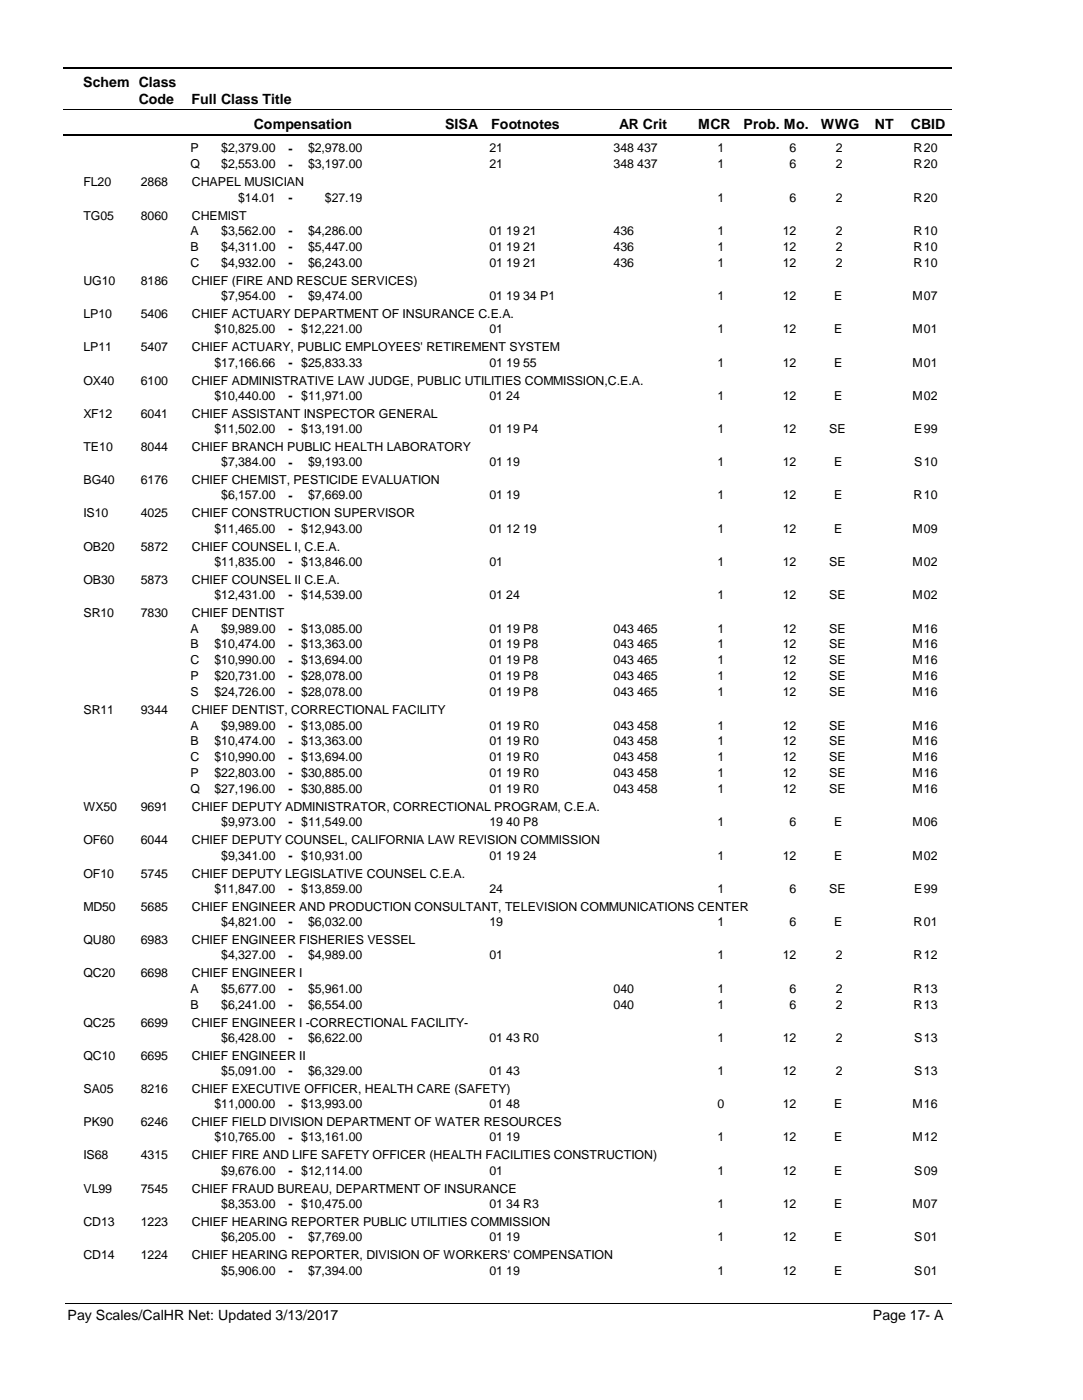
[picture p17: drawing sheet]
<svg xmlns="http://www.w3.org/2000/svg" width="216mm" height="279mm" viewBox="0 0 216 279" stroke-linecap="round" stroke-linejoin="round" font-family="sans-serif">
<defs><g id="words">
<g font-size="2.8">
<text x="16.6" y="17.3">Schem Class</text>
<text x="27.7" y="20.7">Code</text>
<text x="38.2" y="20.7">Full Class Title</text>
<text x="50.6" y="25.7">Compensation</text>
<text x="88.7" y="25.7">SISA</text>
<text x="98" y="25.7">Footnotes</text>
<text x="123.5" y="25.7">AR Crit</text>
<text x="139.2" y="25.7">MCR</text>
<text x="148.3" y="25.7">Prob. Mo.</text>
<text x="163.7" y="25.7">WWG</text>
<text x="174.5" y="25.7">NT</text>
<text x="181.6" y="25.7">CBID</text>
<text x="13.5" y="263.5">Pay Scales/CalHR Net: Updated 3/13/2017</text>
<text x="174.1" y="263.5">Page 17- A</text>
</g>
<g font-size="2.5">
<text x="38" y="30.4">P</text>
<text x="38" y="33.6">Q</text>
<text x="44.1" y="30.4">$2,379.00</text>
<text x="44.1" y="33.6">$2,553.00</text>
<text x="57.5" y="30.5">-</text>
<text x="57.5" y="33.6">-</text>
<text x="61.4" y="30.4">$2,978.00</text>
<text x="61.4" y="33.6">$3,197.00</text>
<text x="97.6" y="30.4">21</text>
<text x="97.6" y="33.6">21</text>
<text x="122.4" y="30.4">348 437</text>
<text x="122.4" y="33.6">348 437</text>
<text x="143.1" y="30.4">1</text>
<text x="143.1" y="33.6">1</text>
<text x="157.5" y="30.4">6</text>
<text x="157.5" y="33.6">6</text>
<text x="166.6" y="30.4">2</text>
<text x="166.6" y="33.6">2</text>
<text x="182.2" y="30.4">R</text>
<text x="182.2" y="33.6">R</text>
<text x="184.2" y="30.4">20</text>
<text x="184.2" y="33.6">20</text>
<text x="16.6" y="37.2">FL20</text>
<text x="28.1" y="37.2">2868</text>
<text x="38.2" y="37.2">CHAPEL MUSICIAN</text>
<text x="47.5" y="40.3">$14.01</text>
<text x="57.5" y="40.3">-</text>
<text x="64.8" y="40.3">$27.19</text>
<text x="143.1" y="40.3">1</text>
<text x="157.5" y="40.3">6</text>
<text x="166.6" y="40.3">2</text>
<text x="182.2" y="40.3">R</text>
<text x="184.2" y="40.3">20</text>
<text x="16.6" y="43.8">TG05</text>
<text x="28.1" y="43.8">8060</text>
<text x="38" y="46.9">A</text>
<text x="38.2" y="43.8">CHEMIST</text>
<text x="44.1" y="46.9">$3,562.00</text>
<text x="57.5" y="46.9">-</text>
<text x="61.4" y="46.9">$4,286.00</text>
<text x="97.6" y="46.9">01 19 21</text>
<text x="122.4" y="46.9">436</text>
<text x="143.1" y="46.9">1</text>
<text x="156.1" y="46.9">12</text>
<text x="166.6" y="46.9">2</text>
<text x="182.2" y="46.9">R</text>
<text x="184.2" y="46.9">10</text>
<text x="38" y="50.1">B</text>
<text x="38" y="53.3">C</text>
<text x="44.1" y="50.1">$4,311.00</text>
<text x="44.1" y="53.3">$4,932.00</text>
<text x="57.5" y="50.1">-</text>
<text x="57.5" y="53.3">-</text>
<text x="61.4" y="50.1">$5,447.00</text>
<text x="61.4" y="53.3">$6,243.00</text>
<text x="97.6" y="50.1">01 19 21</text>
<text x="97.6" y="53.3">01 19 21</text>
<text x="122.4" y="50.1">436</text>
<text x="122.4" y="53.3">436</text>
<text x="143.1" y="50.1">1</text>
<text x="143.1" y="53.3">1</text>
<text x="156.1" y="50.1">12</text>
<text x="156.1" y="53.3">12</text>
<text x="166.6" y="50.1">2</text>
<text x="166.6" y="53.3">2</text>
<text x="182.2" y="50.1">R</text>
<text x="182.2" y="53.3">R</text>
<text x="184.2" y="50.1">10</text>
<text x="184.2" y="53.3">10</text>
<text x="16.6" y="56.9">UG10</text>
<text x="28.1" y="56.9">8186</text>
<text x="38.2" y="56.9">CHIEF (FIRE AND RESCUE SERVICES)</text>
<text x="44.1" y="59.9">$7,954.00</text>
<text x="57.5" y="59.9">-</text>
<text x="61.4" y="59.9">$9,474.00</text>
<text x="97.6" y="59.9">01 19 34 P1</text>
<text x="143.1" y="59.9">1</text>
<text x="156.1" y="59.9">12</text>
<text x="166.3" y="59.9">E</text>
<text x="181.9" y="59.9">M</text>
<text x="184.2" y="59.9">07</text>
<text x="16.6" y="63.5">LP10</text>
<text x="28.1" y="63.5">5406</text>
<text x="38.2" y="63.5">CHIEF ACTUARY DEPARTMENT OF INSURANCE C.E.A.</text>
<text x="16.6" y="70.1">LP11</text>
<text x="28.1" y="70.1">5407</text>
<text x="38.2" y="70.1">CHIEF ACTUARY, PUBLIC EMPLOYEES' RETIREMENT SYSTEM</text>
<text x="42.8" y="66.5">$10,825.00</text>
<text x="57.5" y="66.6">-</text>
<text x="60.1" y="66.5">$12,221.00</text>
<text x="97.6" y="66.5">01</text>
<text x="143.1" y="66.5">1</text>
<text x="156.1" y="66.5">12</text>
<text x="166.3" y="66.5">E</text>
<text x="181.9" y="66.5">M</text>
<text x="184.2" y="66.5">01</text>
<text x="16.6" y="76.8">OX40</text>
<text x="28.1" y="76.8">6100</text>
<text x="38.2" y="76.8">CHIEF ADMINISTRATIVE LAW JUDGE, PUBLIC UTILITIES COMMISSION,C.E.A.</text>
<text x="42.8" y="73.2">$17,166.66</text>
<text x="57.5" y="73.2">-</text>
<text x="60.1" y="73.2">$25,833.33</text>
<text x="97.6" y="73.2">01 19 55</text>
<text x="143.1" y="73.2">1</text>
<text x="156.1" y="73.2">12</text>
<text x="166.3" y="73.2">E</text>
<text x="181.9" y="73.2">M</text>
<text x="184.2" y="73.2">01</text>
<text x="16.6" y="83.4">XF12</text>
<text x="28.1" y="83.4">6041</text>
<text x="38.2" y="83.4">CHIEF ASSISTANT INSPECTOR GENERAL</text>
<text x="42.8" y="79.8">$10,440.00</text>
<text x="57.5" y="79.8">-</text>
<text x="60.1" y="79.8">$11,971.00</text>
<text x="97.6" y="79.8">01 24</text>
<text x="143.1" y="79.8">1</text>
<text x="156.1" y="79.8">12</text>
<text x="166.3" y="79.8">E</text>
<text x="181.9" y="79.8">M</text>
<text x="184.2" y="79.8">02</text>
<text x="42.8" y="86.4">$11,502.00</text>
<text x="57.5" y="86.5">-</text>
<text x="60.1" y="86.4">$13,191.00</text>
<text x="97.6" y="86.4">01 19 P4</text>
<text x="143.1" y="86.4">1</text>
<text x="156.1" y="86.4">12</text>
<text x="165.4" y="86.4">SE</text>
<text x="182.3" y="86.4">E</text>
<text x="184.2" y="86.4">99</text>
<text x="16.6" y="90">TE10</text>
<text x="28.1" y="90">8044</text>
<text x="38.2" y="90">CHIEF BRANCH PUBLIC HEALTH LABORATORY</text>
<text x="44.1" y="93.1">$7,384.00</text>
<text x="57.5" y="93.1">-</text>
<text x="61.4" y="93.1">$9,193.00</text>
<text x="97.6" y="93.1">01 19</text>
<text x="143.1" y="93.1">1</text>
<text x="156.1" y="93.1">12</text>
<text x="166.3" y="93.1">E</text>
<text x="182.3" y="93.1">S</text>
<text x="184.2" y="93.1">10</text>
<text x="16.6" y="96.7">BG40</text>
<text x="28.1" y="96.7">6176</text>
<text x="38.2" y="96.7">CHIEF CHEMIST, PESTICIDE EVALUATION</text>
<text x="44.1" y="99.7">$6,157.00</text>
<text x="57.5" y="99.7">-</text>
<text x="61.4" y="99.7">$7,669.00</text>
<text x="97.6" y="99.7">01 19</text>
<text x="143.1" y="99.7">1</text>
<text x="156.1" y="99.7">12</text>
<text x="166.3" y="99.7">E</text>
<text x="182.2" y="99.7">R</text>
<text x="184.2" y="99.7">10</text>
<text x="16.6" y="103.3">IS10</text>
<text x="28.1" y="103.3">4025</text>
<text x="38.2" y="103.3">CHIEF CONSTRUCTION SUPERVISOR</text>
<text x="42.8" y="106.3">$11,465.00</text>
<text x="57.5" y="106.4">-</text>
<text x="60.1" y="106.3">$12,943.00</text>
<text x="97.6" y="106.3">01 12 19</text>
<text x="143.1" y="106.3">1</text>
<text x="156.1" y="106.3">12</text>
<text x="166.3" y="106.3">E</text>
<text x="181.9" y="106.3">M</text>
<text x="184.2" y="106.3">09</text>
<text x="16.6" y="109.9">OB20</text>
<text x="28.1" y="109.9">5872</text>
<text x="38.2" y="109.9">CHIEF COUNSEL I, C.E.A.</text>
<text x="42.8" y="113">$11,835.00</text>
<text x="57.5" y="113">-</text>
<text x="60.1" y="113">$13,846.00</text>
<text x="97.6" y="113">01</text>
<text x="143.1" y="113">1</text>
<text x="156.1" y="113">12</text>
<text x="165.4" y="113">SE</text>
<text x="181.9" y="113">M</text>
<text x="184.2" y="113">02</text>
<text x="16.6" y="116.6">OB30</text>
<text x="28.1" y="116.6">5873</text>
<text x="38.2" y="116.6">CHIEF COUNSEL II C.E.A.</text>
<text x="42.8" y="119.6">$12,431.00</text>
<text x="57.5" y="119.6">-</text>
<text x="60.1" y="119.6">$14,539.00</text>
<text x="97.6" y="119.6">01 24</text>
<text x="143.1" y="119.6">1</text>
<text x="156.1" y="119.6">12</text>
<text x="165.4" y="119.6">SE</text>
<text x="181.9" y="119.6">M</text>
<text x="184.2" y="119.6">02</text>
<text x="16.6" y="123.2">SR10</text>
<text x="28.1" y="123.2">7830</text>
<text x="38.2" y="123.2">CHIEF DENTIST</text>
<text x="38" y="126.3">A</text>
<text x="38" y="129.4">B</text>
<text x="42.8" y="129.4">$10,474.00</text>
<text x="44.1" y="126.3">$9,989.00</text>
<text x="57.5" y="126.3">-</text>
<text x="57.5" y="129.5">-</text>
<text x="60.1" y="126.3">$13,085.00</text>
<text x="60.1" y="129.4">$13,363.00</text>
<text x="97.6" y="126.3">01 19 P8</text>
<text x="97.6" y="129.4">01 19 P8</text>
<text x="122.4" y="126.3">043 465</text>
<text x="122.4" y="129.4">043 465</text>
<text x="143.1" y="126.3">1</text>
<text x="143.1" y="129.4">1</text>
<text x="156.1" y="126.3">12</text>
<text x="156.1" y="129.4">12</text>
<text x="165.4" y="126.3">SE</text>
<text x="165.4" y="129.4">SE</text>
<text x="181.9" y="126.3">M</text>
<text x="181.9" y="129.4">M</text>
<text x="184.2" y="126.3">16</text>
<text x="184.2" y="129.4">16</text>
<text x="38" y="132.6">C</text>
<text x="38" y="135.8">P</text>
<text x="42.8" y="132.6">$10,990.00</text>
<text x="42.8" y="135.8">$20,731.00</text>
<text x="57.5" y="132.6">-</text>
<text x="57.5" y="135.8">-</text>
<text x="60.1" y="132.6">$13,694.00</text>
<text x="60.1" y="135.8">$28,078.00</text>
<text x="97.6" y="132.6">01 19 P8</text>
<text x="97.6" y="135.8">01 19 P8</text>
<text x="122.4" y="132.6">043 465</text>
<text x="122.4" y="135.8">043 465</text>
<text x="143.1" y="132.6">1</text>
<text x="143.1" y="135.8">1</text>
<text x="156.1" y="132.6">12</text>
<text x="156.1" y="135.8">12</text>
<text x="165.4" y="132.6">SE</text>
<text x="165.4" y="135.8">SE</text>
<text x="181.9" y="132.6">M</text>
<text x="181.9" y="135.8">M</text>
<text x="184.2" y="132.6">16</text>
<text x="184.2" y="135.8">16</text>
<text x="16.6" y="142.5">SR11</text>
<text x="28.1" y="142.5">9344</text>
<text x="38" y="139">S</text>
<text x="38.2" y="142.5">CHIEF DENTIST, CORRECTIONAL FACILITY</text>
<text x="42.8" y="139">$24,726.00</text>
<text x="57.5" y="139">-</text>
<text x="60.1" y="139">$28,078.00</text>
<text x="97.6" y="139">01 19 P8</text>
<text x="122.4" y="139">043 465</text>
<text x="143.1" y="139">1</text>
<text x="156.1" y="139">12</text>
<text x="165.4" y="139">SE</text>
<text x="181.9" y="139">M</text>
<text x="184.2" y="139">16</text>
<text x="38" y="145.6">A</text>
<text x="38" y="148.8">B</text>
<text x="42.8" y="148.8">$10,474.00</text>
<text x="44.1" y="145.6">$9,989.00</text>
<text x="57.5" y="145.6">-</text>
<text x="57.5" y="148.8">-</text>
<text x="60.1" y="145.6">$13,085.00</text>
<text x="60.1" y="148.8">$13,363.00</text>
<text x="97.6" y="145.6">01 19 R0</text>
<text x="97.6" y="148.8">01 19 R0</text>
<text x="122.4" y="145.6">043 458</text>
<text x="122.4" y="148.8">043 458</text>
<text x="143.1" y="145.6">1</text>
<text x="143.1" y="148.8">1</text>
<text x="156.1" y="145.6">12</text>
<text x="156.1" y="148.8">12</text>
<text x="165.4" y="145.6">SE</text>
<text x="165.4" y="148.8">SE</text>
<text x="181.9" y="145.6">M</text>
<text x="181.9" y="148.8">M</text>
<text x="184.2" y="145.6">16</text>
<text x="184.2" y="148.8">16</text>
<text x="38" y="152">C</text>
<text x="38" y="155.1">P</text>
<text x="42.8" y="152">$10,990.00</text>
<text x="42.8" y="155.1">$22,803.00</text>
<text x="57.5" y="152">-</text>
<text x="57.5" y="155.2">-</text>
<text x="60.1" y="152">$13,694.00</text>
<text x="60.1" y="155.1">$30,885.00</text>
<text x="97.6" y="152">01 19 R0</text>
<text x="97.6" y="155.1">01 19 R0</text>
<text x="122.4" y="152">043 458</text>
<text x="122.4" y="155.1">043 458</text>
<text x="143.1" y="152">1</text>
<text x="143.1" y="155.1">1</text>
<text x="156.1" y="152">12</text>
<text x="156.1" y="155.1">12</text>
<text x="165.4" y="152">SE</text>
<text x="165.4" y="155.1">SE</text>
<text x="181.9" y="152">M</text>
<text x="181.9" y="155.1">M</text>
<text x="184.2" y="152">16</text>
<text x="184.2" y="155.1">16</text>
<text x="16.6" y="161.9">WX50</text>
<text x="28.1" y="161.9">9691</text>
<text x="38" y="158.3">Q</text>
<text x="38.2" y="161.9">CHIEF DEPUTY ADMINISTRATOR, CORRECTIONAL PROGRAM, C.E.A.</text>
<text x="42.8" y="158.3">$27,196.00</text>
<text x="57.5" y="158.3">-</text>
<text x="60.1" y="158.3">$30,885.00</text>
<text x="97.6" y="158.3">01 19 R0</text>
<text x="122.4" y="158.3">043 458</text>
<text x="143.1" y="158.3">1</text>
<text x="156.1" y="158.3">12</text>
<text x="165.4" y="158.3">SE</text>
<text x="181.9" y="158.3">M</text>
<text x="184.2" y="158.3">16</text>
<text x="44.1" y="164.9">$9,973.00</text>
<text x="57.5" y="165">-</text>
<text x="60.1" y="164.9">$11,549.00</text>
<text x="97.6" y="164.9">19 40 P8</text>
<text x="143.1" y="164.9">1</text>
<text x="157.5" y="164.9">6</text>
<text x="166.3" y="164.9">E</text>
<text x="181.9" y="164.9">M</text>
<text x="184.2" y="164.9">06</text>
<text x="16.6" y="168.5">OF60</text>
<text x="28.1" y="168.5">6044</text>
<text x="38.2" y="168.5">CHIEF DEPUTY COUNSEL, CALIFORNIA LAW REVISION COMMISSION</text>
<text x="44.1" y="171.6">$9,341.00</text>
<text x="57.5" y="171.6">-</text>
<text x="60.1" y="171.6">$10,931.00</text>
<text x="97.6" y="171.6">01 19 24</text>
<text x="143.1" y="171.6">1</text>
<text x="156.1" y="171.6">12</text>
<text x="166.3" y="171.6">E</text>
<text x="181.9" y="171.6">M</text>
<text x="184.2" y="171.6">02</text>
<text x="16.6" y="175.2">OF10</text>
<text x="28.1" y="175.2">5745</text>
<text x="38.2" y="175.2">CHIEF DEPUTY LEGISLATIVE COUNSEL C.E.A.</text>
<text x="42.8" y="178.2">$11,847.00</text>
<text x="57.5" y="178.3">-</text>
<text x="60.1" y="178.2">$13,859.00</text>
<text x="97.6" y="178.2">24</text>
<text x="143.1" y="178.2">1</text>
<text x="157.5" y="178.2">6</text>
<text x="165.4" y="178.2">SE</text>
<text x="182.3" y="178.2">E</text>
<text x="184.2" y="178.2">99</text>
<text x="16.6" y="181.8">MD50</text>
<text x="28.1" y="181.8">5685</text>
<text x="38.2" y="181.8">CHIEF ENGINEER AND PRODUCTION CONSULTANT, TELEVISION COMMUNICATIONS CENTER</text>
<text x="44.1" y="184.8">$4,821.00</text>
<text x="57.5" y="184.9">-</text>
<text x="61.4" y="184.8">$6,032.00</text>
<text x="97.6" y="184.8">19</text>
<text x="143.1" y="184.8">1</text>
<text x="157.5" y="184.8">6</text>
<text x="166.3" y="184.8">E</text>
<text x="182.2" y="184.8">R</text>
<text x="184.2" y="184.8">01</text>
<text x="16.6" y="188.4">QU80</text>
<text x="28.1" y="188.4">6983</text>
<text x="38.2" y="188.4">CHIEF ENGINEER FISHERIES VESSEL</text>
<text x="44.1" y="191.5">$4,327.00</text>
<text x="57.5" y="191.5">-</text>
<text x="61.4" y="191.5">$4,989.00</text>
<text x="97.6" y="191.5">01</text>
<text x="143.1" y="191.5">1</text>
<text x="156.1" y="191.5">12</text>
<text x="166.6" y="191.5">2</text>
<text x="182.2" y="191.5">R</text>
<text x="184.2" y="191.5">12</text>
<text x="16.6" y="195.1">QC20</text>
<text x="28.1" y="195.1">6698</text>
<text x="38.2" y="195.1">CHIEF ENGINEER I</text>
<text x="38" y="198.1">A</text>
<text x="38" y="201.3">B</text>
<text x="44.1" y="198.1">$5,677.00</text>
<text x="44.1" y="201.3">$6,241.00</text>
<text x="57.5" y="198.2">-</text>
<text x="57.5" y="201.3">-</text>
<text x="61.4" y="198.1">$5,961.00</text>
<text x="61.4" y="201.3">$6,554.00</text>
<text x="122.4" y="198.1">040</text>
<text x="122.4" y="201.3">040</text>
<text x="143.1" y="198.1">1</text>
<text x="143.1" y="201.3">1</text>
<text x="157.5" y="198.1">6</text>
<text x="157.5" y="201.3">6</text>
<text x="166.6" y="198.1">2</text>
<text x="166.6" y="201.3">2</text>
<text x="182.2" y="198.1">R</text>
<text x="182.2" y="201.3">R</text>
<text x="184.2" y="198.1">13</text>
<text x="184.2" y="201.3">13</text>
<text x="16.6" y="204.9">QC25</text>
<text x="28.1" y="204.9">6699</text>
<text x="38.2" y="204.9">CHIEF ENGINEER I -CORRECTIONAL FACILITY-</text>
<text x="44.1" y="207.9">$6,428.00</text>
<text x="57.5" y="207.9">-</text>
<text x="61.4" y="207.9">$6,622.00</text>
<text x="97.6" y="207.9">01 43 R0</text>
<text x="143.1" y="207.9">1</text>
<text x="156.1" y="207.9">12</text>
<text x="166.6" y="207.9">2</text>
<text x="182.3" y="207.9">S</text>
<text x="184.2" y="207.9">13</text>
<text x="16.6" y="211.5">QC10</text>
<text x="28.1" y="211.5">6695</text>
<text x="38.2" y="211.5">CHIEF ENGINEER II</text>
<text x="44.1" y="214.6">$5,091.00</text>
<text x="57.5" y="214.6">-</text>
<text x="61.4" y="214.6">$6,329.00</text>
<text x="97.6" y="214.6">01 43</text>
<text x="143.1" y="214.6">1</text>
<text x="156.1" y="214.6">12</text>
<text x="166.6" y="214.6">2</text>
<text x="182.3" y="214.6">S</text>
<text x="184.2" y="214.6">13</text>
<text x="16.6" y="218.1">SA05</text>
<text x="28.1" y="218.1">8216</text>
<text x="38.2" y="218.1">CHIEF EXECUTIVE OFFICER, HEALTH CARE (SAFETY)</text>
<text x="42.8" y="221.2">$11,000.00</text>
<text x="57.5" y="221.3">-</text>
<text x="60.1" y="221.2">$13,993.00</text>
<text x="97.6" y="221.2">01 48</text>
<text x="143.1" y="221.2">0</text>
<text x="156.1" y="221.2">12</text>
<text x="166.3" y="221.2">E</text>
<text x="181.9" y="221.2">M</text>
<text x="184.2" y="221.2">16</text>
<text x="16.6" y="224.8">PK90</text>
<text x="28.1" y="224.8">6246</text>
<text x="38.2" y="224.8">CHIEF FIELD DIVISION DEPARTMENT OF WATER RESOURCES</text>
<text x="42.8" y="227.8">$10,765.00</text>
<text x="57.5" y="227.9">-</text>
<text x="60.1" y="227.8">$13,161.00</text>
<text x="97.6" y="227.8">01 19</text>
<text x="143.1" y="227.8">1</text>
<text x="156.1" y="227.8">12</text>
<text x="166.3" y="227.8">E</text>
<text x="181.9" y="227.8">M</text>
<text x="184.2" y="227.8">12</text>
<text x="16.6" y="231.4">IS68</text>
<text x="28.1" y="231.4">4315</text>
<text x="38.2" y="231.4">CHIEF FIRE AND LIFE SAFETY OFFICER (HEALTH FACILITIES CONSTRUCTION)</text>
<text x="16.6" y="238.1">VL99</text>
<text x="28.1" y="238.1">7545</text>
<text x="38.2" y="238.1">CHIEF FRAUD BUREAU, DEPARTMENT OF INSURANCE</text>
<text x="44.1" y="234.5">$9,676.00</text>
<text x="57.5" y="234.5">-</text>
<text x="60.1" y="234.5">$12,114.00</text>
<text x="97.6" y="234.5">01</text>
<text x="143.1" y="234.5">1</text>
<text x="156.1" y="234.5">12</text>
<text x="166.3" y="234.5">E</text>
<text x="182.3" y="234.5">S</text>
<text x="184.2" y="234.5">09</text>
<text x="16.6" y="244.7">CD13</text>
<text x="28.1" y="244.7">1223</text>
<text x="38.2" y="244.7">CHIEF HEARING REPORTER PUBLIC UTILITIES COMMISSION</text>
<text x="44.1" y="241.1">$8,353.00</text>
<text x="57.5" y="241.2">-</text>
<text x="60.1" y="241.1">$10,475.00</text>
<text x="97.6" y="241.1">01 34 R3</text>
<text x="143.1" y="241.1">1</text>
<text x="156.1" y="241.1">12</text>
<text x="166.3" y="241.1">E</text>
<text x="181.9" y="241.1">M</text>
<text x="184.2" y="241.1">07</text>
<text x="16.6" y="251.3">CD14</text>
<text x="28.1" y="251.3">1224</text>
<text x="38.2" y="251.3">CHIEF HEARING REPORTER, DIVISION OF WORKERS' COMPENSATION</text>
<text x="44.1" y="247.7">$6,205.00</text>
<text x="57.5" y="247.8">-</text>
<text x="61.4" y="247.7">$7,769.00</text>
<text x="97.6" y="247.7">01 19</text>
<text x="143.1" y="247.7">1</text>
<text x="156.1" y="247.7">12</text>
<text x="166.3" y="247.7">E</text>
<text x="182.3" y="247.7">S</text>
<text x="184.2" y="247.7">01</text>
<text x="44.1" y="254.4">$5,906.00</text>
<text x="57.5" y="254.4">-</text>
<text x="61.4" y="254.4">$7,394.00</text>
<text x="97.6" y="254.4">01 19</text>
<text x="143.1" y="254.4">1</text>
<text x="156.1" y="254.4">12</text>
<text x="166.3" y="254.4">E</text>
<text x="182.3" y="254.4">S</text>
<text x="184.2" y="254.4">01</text>
</g>
</g></defs>
<path d="M12.7 13.5h177.1" fill="none" stroke="#000" stroke-width=".36"/>
<path d="M12.7 21.9h177.1" fill="none" stroke="#000" stroke-width=".2"/>
<path d="M12.7 27h177.1" fill="none" stroke="#000" stroke-width=".35"/>
<g fill="#fff">
<path d="M40.4 27.8h16.2v3h-16.2z" fill-rule="evenodd"/>
<path d="M183.9 27.8h4.1v3h-4.1z" fill-rule="evenodd"/>
<path d="M40.4 31h16.2v3h-16.2z" fill-rule="evenodd"/>
<path d="M183.9 31h4.1v3h-4.1z" fill-rule="evenodd"/>
<path d="M40.4 37.7h16.2v2.9h-16.2z" fill-rule="evenodd"/>
<path d="M183.9 37.7h4.1v2.9h-4.1z" fill-rule="evenodd"/>
<path d="M40.4 44.3h16.2v3h-16.2z" fill-rule="evenodd"/>
<path d="M183.9 44.3h4.1v3h-4.1z" fill-rule="evenodd"/>
<path d="M40.4 47.5h16.2v3h-16.2z" fill-rule="evenodd"/>
<path d="M183.9 47.5h4.1v3h-4.1z" fill-rule="evenodd"/>
<path d="M40.4 50.6h16.2v3h-16.2z" fill-rule="evenodd"/>
<path d="M183.9 50.6h4.1v3h-4.1z" fill-rule="evenodd"/>
<path d="M40.4 57.3h16.2v2.9h-16.2z" fill-rule="evenodd"/>
<path d="M183.9 57.3h4.1v2.9h-4.1z" fill-rule="evenodd"/>
<path d="M40.4 63.9h16.2v3h-16.2z" fill-rule="evenodd"/>
<path d="M183.9 63.9h4.1v3h-4.1z" fill-rule="evenodd"/>
<path d="M40.4 70.6h16.2v2.9h-16.2z" fill-rule="evenodd"/>
<path d="M183.9 70.6h4.1v2.9h-4.1z" fill-rule="evenodd"/>
<path d="M40.4 77.2h16.2v2.9h-16.2z" fill-rule="evenodd"/>
<path d="M183.9 77.2h4.1v2.9h-4.1z" fill-rule="evenodd"/>
<path d="M40.4 83.8h16.2v3h-16.2z" fill-rule="evenodd"/>
<path d="M183.9 83.8h4.1v3h-4.1z" fill-rule="evenodd"/>
<path d="M40.4 90.5h16.2v3h-16.2z" fill-rule="evenodd"/>
<path d="M183.9 90.5h4.1v3h-4.1z" fill-rule="evenodd"/>
<path d="M40.4 97.1h16.2v3h-16.2z" fill-rule="evenodd"/>
<path d="M183.9 97.1h4.1v3h-4.1z" fill-rule="evenodd"/>
<path d="M40.4 103.7h16.2v3h-16.2z" fill-rule="evenodd"/>
<path d="M183.9 103.7h4.1v3h-4.1z" fill-rule="evenodd"/>
<path d="M40.4 110.4h16.2v3h-16.2z" fill-rule="evenodd"/>
<path d="M183.9 110.4h4.1v3h-4.1z" fill-rule="evenodd"/>
<path d="M40.4 117h16.2v3h-16.2z" fill-rule="evenodd"/>
<path d="M183.9 117h4.1v3h-4.1z" fill-rule="evenodd"/>
<path d="M40.4 123.6h16.2v3h-16.2z" fill-rule="evenodd"/>
<path d="M183.9 123.6h4.1v3h-4.1z" fill-rule="evenodd"/>
<path d="M40.4 126.8h16.2v3h-16.2z" fill-rule="evenodd"/>
<path d="M183.9 126.8h4.1v3h-4.1z" fill-rule="evenodd"/>
<path d="M40.4 130h16.2v3h-16.2z" fill-rule="evenodd"/>
<path d="M183.9 130h4.1v3h-4.1z" fill-rule="evenodd"/>
<path d="M40.4 133.2h16.2v3h-16.2z" fill-rule="evenodd"/>
<path d="M183.9 133.2h4.1v3h-4.1z" fill-rule="evenodd"/>
<path d="M40.4 136.3h16.2v3h-16.2z" fill-rule="evenodd"/>
<path d="M183.9 136.3h4.1v3h-4.1z" fill-rule="evenodd"/>
<path d="M40.4 143h16.2v3h-16.2z" fill-rule="evenodd"/>
<path d="M183.9 143h4.1v3h-4.1z" fill-rule="evenodd"/>
<path d="M40.4 146.2h16.2v3h-16.2z" fill-rule="evenodd"/>
<path d="M183.9 146.2h4.1v3h-4.1z" fill-rule="evenodd"/>
<path d="M40.4 149.3h16.2v3h-16.2z" fill-rule="evenodd"/>
<path d="M183.9 149.3h4.1v3h-4.1z" fill-rule="evenodd"/>
<path d="M40.4 152.5h16.2v3h-16.2z" fill-rule="evenodd"/>
<path d="M183.9 152.5h4.1v3h-4.1z" fill-rule="evenodd"/>
<path d="M40.4 155.7h16.2v3h-16.2z" fill-rule="evenodd"/>
<path d="M183.9 155.7h4.1v3h-4.1z" fill-rule="evenodd"/>
<path d="M40.4 162.3h16.2v3h-16.2z" fill-rule="evenodd"/>
<path d="M183.9 162.3h4.1v3h-4.1z" fill-rule="evenodd"/>
<path d="M40.4 169h16.2v2.9h-16.2z" fill-rule="evenodd"/>
<path d="M183.9 169h4.1v2.9h-4.1z" fill-rule="evenodd"/>
<path d="M40.4 175.6h16.2v3h-16.2z" fill-rule="evenodd"/>
<path d="M183.9 175.6h4.1v3h-4.1z" fill-rule="evenodd"/>
<path d="M40.4 182.2h16.2v3h-16.2z" fill-rule="evenodd"/>
<path d="M183.9 182.2h4.1v3h-4.1z" fill-rule="evenodd"/>
<path d="M40.4 188.9h16.2v2.9h-16.2z" fill-rule="evenodd"/>
<path d="M183.9 188.9h4.1v2.9h-4.1z" fill-rule="evenodd"/>
<path d="M40.4 195.5h16.2v3h-16.2z" fill-rule="evenodd"/>
<path d="M183.9 195.5h4.1v3h-4.1z" fill-rule="evenodd"/>
<path d="M40.4 198.7h16.2v3h-16.2z" fill-rule="evenodd"/>
<path d="M183.9 198.7h4.1v3h-4.1z" fill-rule="evenodd"/>
<path d="M40.4 205.3h16.2v3h-16.2z" fill-rule="evenodd"/>
<path d="M183.9 205.3h4.1v3h-4.1z" fill-rule="evenodd"/>
<path d="M40.4 212h16.2v2.9h-16.2z" fill-rule="evenodd"/>
<path d="M183.9 212h4.1v2.9h-4.1z" fill-rule="evenodd"/>
<path d="M40.4 218.6h16.2v3h-16.2z" fill-rule="evenodd"/>
<path d="M183.9 218.6h4.1v3h-4.1z" fill-rule="evenodd"/>
<path d="M40.4 225.2h16.2v3h-16.2z" fill-rule="evenodd"/>
<path d="M183.9 225.2h4.1v3h-4.1z" fill-rule="evenodd"/>
<path d="M40.4 231.9h16.2v2.9h-16.2z" fill-rule="evenodd"/>
<path d="M183.9 231.9h4.1v2.9h-4.1z" fill-rule="evenodd"/>
<path d="M40.4 238.5h16.2v3h-16.2z" fill-rule="evenodd"/>
<path d="M183.9 238.5h4.1v3h-4.1z" fill-rule="evenodd"/>
<path d="M40.4 245.1h16.2v3h-16.2z" fill-rule="evenodd"/>
<path d="M183.9 245.1h4.1v3h-4.1z" fill-rule="evenodd"/>
<path d="M40.4 251.8h16.2v2.9h-16.2z" fill-rule="evenodd"/>
<path d="M183.9 251.8h4.1v2.9h-4.1z" fill-rule="evenodd"/>
</g>
<path d="M13.1 260.1h176.7" fill="none" stroke="#000" stroke-width=".2"/>
<use href="#words"/>
</svg>
